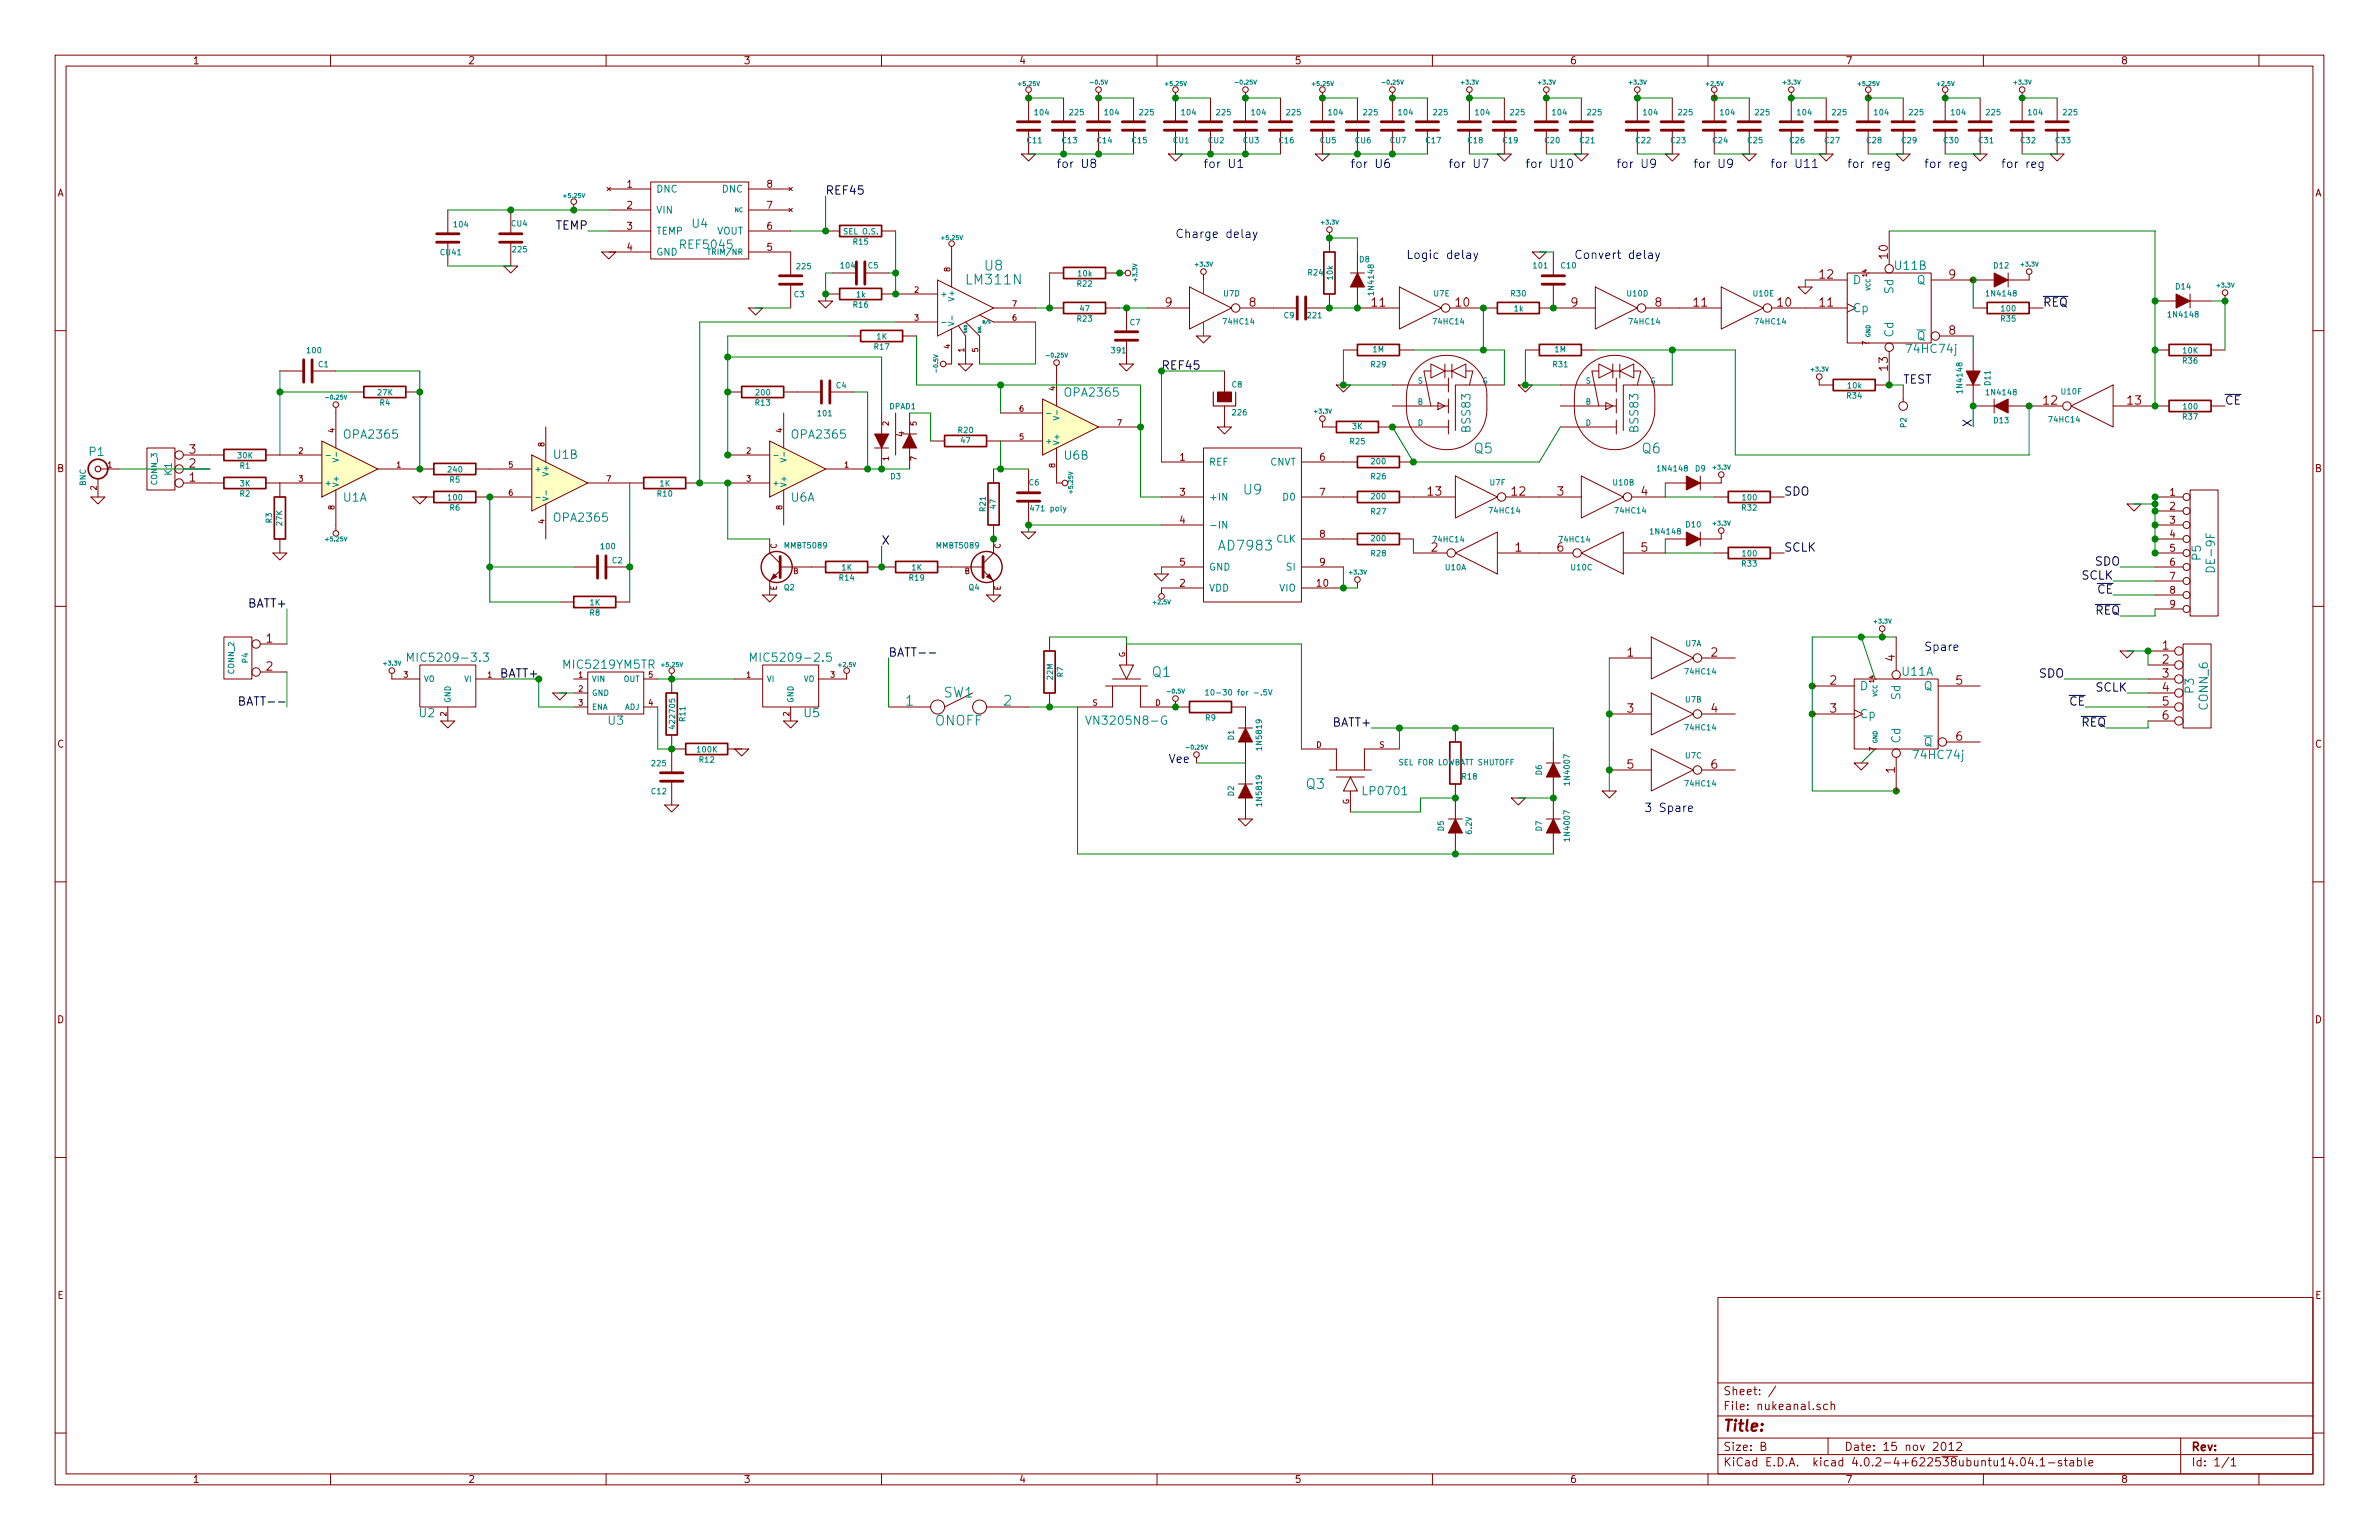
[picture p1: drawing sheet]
<svg xmlns="http://www.w3.org/2000/svg" width="432mm" height="279mm" viewBox="0 0 432 279" stroke-linecap="round" stroke-linejoin="round" font-family="sans-serif">
<defs><g id="words">
<text font-size="2.8" fill="#840000" x="312.8" y="259.7">Title:</text>
<g font-size="2.5" fill="#008484">
<text x="175.6" y="51.6">LM311N</text>
<text x="178.8" y="49.1">U8</text>
<text x="267.6" y="82.2">Q5</text>
<text x="298.1" y="82.2">Q6</text>
<text x="225.8" y="89.7">U9</text>
<text x="221.5" y="99.9">AD7983</text>
<text x="209.2" y="122.8">Q1</text>
<text x="164.4" y="128">1</text>
<text x="169.7" y="131.6">ONOFF</text>
<text x="171.3" y="126.5">SW1</text>
<text x="182.2" y="128">2</text>
<text x="237.1" y="143.1">Q3</text>
</g>
<g font-size="2.1">
<text x="149.9" y="35.3">REF45</text>
<text x="100.8" y="41.7">TEMP</text>
<text x="370.8" y="55.6">REQ</text>
<text x="345.4" y="69.6">TEST</text>
<text x="357.9" y="77.5" transform="rotate(-90 357.9 77.5)">X</text>
<text x="403.9" y="73.4">CE</text>
<text x="323.8" y="89.9">SDO</text>
<text x="160" y="98.8">X</text>
<text x="323.8" y="100.1">SCLK</text>
<text x="377.8" y="105.2">SCLK</text>
<text x="380.2" y="102.6">SDO</text>
<text x="380.6" y="107.7">CE</text>
<text x="45.2" y="110.2">BATT+</text>
<text x="380.2" y="111.5">REQ</text>
<text x="161.3" y="119.1">BATT--</text>
<text x="90.9" y="122.9">BATT+</text>
<text x="370.1" y="122.9">SDO</text>
<text x="380.3" y="125.5">SCLK</text>
<text x="45" y="128">BATT--</text>
<text x="242" y="131.8">BATT+</text>
<text x="375.5" y="128">CE</text>
<text x="377.7" y="131.8">REQ</text>
</g>
<g font-size="2.1" fill="#0000c2">
<text x="191.8" y="30.5">for U8</text>
<text x="218.4" y="30.5">for U1</text>
<text x="245.1" y="30.5">for U6</text>
<text x="262.9" y="30.5">for U7</text>
<text x="276.9" y="30.5">for U10</text>
<text x="293.4" y="30.5">for U9</text>
<text x="307.3" y="30.5">for U9</text>
<text x="321.3" y="30.5">for U11</text>
<text x="335.3" y="30.5">for reg</text>
<text x="349.2" y="30.5">for reg</text>
<text x="363.2" y="30.5">for reg</text>
<text x="213.4" y="43.2">Charge delay</text>
<text x="255.3" y="47">Logic delay</text>
<text x="285.8" y="47">Convert delay</text>
<text x="349.2" y="118.1">Spare</text>
<text x="212.1" y="138.4">Vee</text>
<text x="298.4" y="147.3">3 Spare</text>
</g>
<g font-size="2.1" fill="#008484">
<text x="125.7" y="41.3">U4</text>
<text x="123.7" y="45.1">REF5045</text>
<text x="336.3" y="51.6">D</text>
<text x="343.7" y="53.3" transform="rotate(-90 343.7 53.3)">Sd</text>
<text x="344" y="48.9">U11B</text>
<text x="347.9" y="51.6">Q</text>
<text x="336.3" y="56.6">Cp</text>
<text x="343.7" y="61.2" transform="rotate(-90 343.7 61.2)">Cd</text>
<text x="346.3" y="64.1">74HC74j</text>
<text x="347.9" y="61.7">Q</text>
<text x="193.5" y="72">OPA2365</text>
<text x="16.2" y="82.7">P1</text>
<text x="62.7" y="79.6">OPA2365</text>
<text x="100.5" y="83.2">U1B</text>
<text x="144" y="79.6">OPA2365</text>
<text x="193.2" y="83.4">U6B</text>
<text x="266.9" y="78.3" transform="rotate(-90 266.9 78.3)">BSS83</text>
<text x="297.4" y="78.3" transform="rotate(-90 297.4 78.3)">BSS83</text>
<text x="62.3" y="91">U1A</text>
<text x="100.8" y="94.7">OPA2365</text>
<text x="143.6" y="91">U6A</text>
<text x="399.5" y="101.6" transform="rotate(-90 399.5 101.6)">P5</text>
<text x="402" y="103.4" transform="rotate(-90 402 103.4)">DE-9F</text>
<text x="75.1" y="120.1">MIC5209-3.3</text>
<text x="102.6" y="121.3">MIC5219YM5TR</text>
<text x="137.4" y="120.1">MIC5209-2.5</text>
<text x="337.6" y="125.2">D</text>
<text x="345.3" y="122.6">U11A</text>
<text x="349.1" y="125.2">Q</text>
<text x="398.2" y="125.7" transform="rotate(-90 398.2 125.7)">P3</text>
<text x="76.1" y="130.1">U2</text>
<text x="110.4" y="131.5">U3</text>
<text x="146" y="130.1">U5</text>
<text x="198.1" y="131.5">VN3205N8-G</text>
<text x="337.6" y="130.3">Cp</text>
<text x="344.9" y="126.9" transform="rotate(-90 344.9 126.9)">Sd</text>
<text x="400.7" y="128.8" transform="rotate(-90 400.7 128.8)">CONN_6</text>
<text x="344.9" y="134.9" transform="rotate(-90 344.9 134.9)">Cd</text>
<text x="347.6" y="137.7">74HC74j</text>
<text x="349.1" y="135.4">Q</text>
<text x="247.6" y="144.3">LP0701</text>
</g>
<g font-size="2.1" fill="#840000">
<text x="342.6" y="46.9" transform="rotate(-90 342.6 46.9)">10</text>
<text x="330.3" y="50.5">12</text>
<text x="353.7" y="50.5">9</text>
<text x="211.5" y="55.6">9</text>
<text x="226.7" y="55.6">8</text>
<text x="249" y="55.6">11</text>
<text x="264.3" y="55.6">10</text>
<text x="285.2" y="55.6">9</text>
<text x="300.4" y="55.6">8</text>
<text x="307.4" y="55.6">11</text>
<text x="322.7" y="55.6">10</text>
<text x="330.3" y="55.6">11</text>
<text x="353.7" y="60.7">8</text>
<text x="342.6" y="67.2" transform="rotate(-90 342.6 67.2)">13</text>
<text x="370.9" y="73.4">12</text>
<text x="386.2" y="73.4">13</text>
<text x="34.3" y="82.3">3</text>
<text x="34.3" y="87.4">1</text>
<text x="34.3" y="84.8">2</text>
<text x="259.2" y="89.9">13</text>
<text x="274.4" y="89.9">12</text>
<text x="282.6" y="89.9">3</text>
<text x="297.9" y="89.9">4</text>
<text x="259.8" y="100.1">2</text>
<text x="275" y="100.1">1</text>
<text x="282.6" y="100.1">6</text>
<text x="297.9" y="100.1">5</text>
<text x="48.3" y="116.6">1</text>
<text x="295.3" y="119.1">1</text>
<text x="310.6" y="119.1">2</text>
<text x="343.9" y="120" transform="rotate(-90 343.9 120)">4</text>
<text x="392.5" y="117.9">1</text>
<text x="48.3" y="121.7">2</text>
<text x="332.2" y="124.2">2</text>
<text x="355" y="124.2">5</text>
<text x="392.5" y="120.4">2</text>
<text x="392.5" y="122.9">3</text>
<text x="392.5" y="125.5">4</text>
<text x="295.3" y="129.3">3</text>
<text x="310.6" y="129.3">4</text>
<text x="332.2" y="129.3">3</text>
<text x="392.5" y="128">5</text>
<text x="392.5" y="130.6">6</text>
<text x="355" y="134.4">6</text>
<text x="295.3" y="139.4">5</text>
<text x="310.6" y="139.4">6</text>
<text x="343.9" y="140.3" transform="rotate(-90 343.9 140.3)">1</text>
<text x="312.8" y="255.8">File: nukeanal.sch</text>
<text x="312.8" y="253.1">Sheet: /</text>
<text x="312.8" y="263.2">Size: B</text>
<text x="334.8" y="263.2">Date: 15 nov 2012</text>
<text x="397.8" y="263.2">Rev:</text>
<text x="312.8" y="266">KiCad E.D.A. kicad 4.0.2-4+622538ubuntu14.04.1-stable</text>
<text x="397.8" y="266">Id: 1/1</text>
</g>
<text font-size="2.1" fill="#008400" x="210.8" y="67.1">REF45</text>
<g font-size="1.8" fill="#840000">
<text x="35" y="11.6">1</text>
<text x="85" y="11.6">2</text>
<text x="135" y="11.6">3</text>
<text x="185" y="11.6">4</text>
<text x="235" y="11.6">5</text>
<text x="285" y="11.6">6</text>
<text x="335" y="11.6">7</text>
<text x="385" y="11.6">8</text>
<text x="10.4" y="35.6">A</text>
<text x="113.8" y="34">1</text>
<text x="139.2" y="34">8</text>
<text x="420.2" y="35.6">A</text>
<text x="113.8" y="37.8">2</text>
<text x="113.8" y="41.7">3</text>
<text x="139.2" y="41.7">6</text>
<text x="139.2" y="37.8">7</text>
<text x="113.8" y="45.5">4</text>
<text x="139.2" y="45.5">5</text>
<text x="164.1" y="79.2" transform="rotate(-90 164.1 79.2)">4</text>
<text x="214.1" y="83.6">1</text>
<text x="239.5" y="83.6">6</text>
<text x="10.4" y="85.6">B</text>
<text x="214.1" y="89.9">3</text>
<text x="239.5" y="89.9">7</text>
<text x="393.9" y="89.9">1</text>
<text x="420.2" y="85.6">B</text>
<text x="214.1" y="95">4</text>
<text x="393.9" y="92.5">2</text>
<text x="393.9" y="95">3</text>
<text x="239.5" y="97.5">8</text>
<text x="393.9" y="97.5">4</text>
<text x="393.9" y="100.1">5</text>
<text x="214.1" y="106.4">2</text>
<text x="214.1" y="102.6">5</text>
<text x="239.1" y="106.4">10</text>
<text x="239.5" y="102.6">9</text>
<text x="393.9" y="102.6">6</text>
<text x="393.9" y="105.2">7</text>
<text x="393.9" y="107.7">8</text>
<text x="393.9" y="110.2">9</text>
<text x="10.4" y="135.6">C</text>
<text x="420.2" y="135.6">C</text>
<text x="10.4" y="185.6">D</text>
<text x="420.2" y="185.6">D</text>
<text x="10.4" y="235.6">E</text>
<text x="420.2" y="235.6">E</text>
<text x="35" y="269">1</text>
<text x="85" y="269">2</text>
<text x="135" y="269">3</text>
<text x="185" y="269">4</text>
<text x="235" y="269">5</text>
<text x="285" y="269">6</text>
<text x="335" y="269">7</text>
<text x="385" y="269">8</text>
</g>
<g font-size="1.8" fill="#008484">
<text x="119.1" y="34.9">DNC</text>
<text x="131" y="34.9">DNC</text>
<text x="119.1" y="38.7">VIN</text>
<text x="119.1" y="42.5">TEMP</text>
<text x="119.1" y="46.4">GND</text>
<text x="130" y="42.5">VOUT</text>
<text x="31.2" y="86.2" transform="rotate(-90 31.2 86.2)">K1</text>
<text x="219.5" y="84.5">REF</text>
<text x="230.4" y="84.5">CNVT</text>
<text x="219.5" y="90.8">+IN</text>
<text x="219.5" y="95.9">-IN</text>
<text x="232.9" y="90.8">D0</text>
<text x="231.6" y="98.4">CLK</text>
<text x="219.5" y="107.3">VDD</text>
<text x="219.5" y="103.5">GND</text>
<text x="232.2" y="107.3">VIO</text>
<text x="233.5" y="103.5">SI</text>
</g>
<g font-size="1.4" fill="#008484">
<text x="187.9" y="20.9">104</text>
<text x="194.2" y="20.9">225</text>
<text x="200.6" y="20.9">104</text>
<text x="206.9" y="20.9">225</text>
<text x="214.6" y="20.9">104</text>
<text x="220.9" y="20.9">225</text>
<text x="227.3" y="20.9">104</text>
<text x="233.6" y="20.9">225</text>
<text x="241.2" y="20.9">104</text>
<text x="247.6" y="20.9">225</text>
<text x="253.9" y="20.9">104</text>
<text x="260.3" y="20.9">225</text>
<text x="267.9" y="20.9">104</text>
<text x="274.2" y="20.9">225</text>
<text x="281.9" y="20.9">104</text>
<text x="288.2" y="20.9">225</text>
<text x="298.4" y="20.9">104</text>
<text x="304.7" y="20.9">225</text>
<text x="312.3" y="20.9">104</text>
<text x="318.7" y="20.9">225</text>
<text x="326.3" y="20.9">104</text>
<text x="332.7" y="20.9">225</text>
<text x="340.3" y="20.9">104</text>
<text x="346.6" y="20.9">225</text>
<text x="354.3" y="20.9">104</text>
<text x="360.6" y="20.9">225</text>
<text x="368.2" y="20.9">104</text>
<text x="374.6" y="20.9">225</text>
<text x="186.5" y="26">C11</text>
<text x="192.8" y="26">C13</text>
<text x="199.2" y="26">C14</text>
<text x="205.5" y="26">C15</text>
<text x="213" y="26">CU1</text>
<text x="219.3" y="26">CU2</text>
<text x="225.7" y="26">CU3</text>
<text x="232.2" y="26">C16</text>
<text x="239.6" y="26">CU5</text>
<text x="246" y="26">CU6</text>
<text x="252.3" y="26">CU7</text>
<text x="258.9" y="26">C17</text>
<text x="266.5" y="26">C18</text>
<text x="272.8" y="26">C19</text>
<text x="280.4" y="26">C20</text>
<text x="286.8" y="26">C21</text>
<text x="297" y="26">C22</text>
<text x="303.3" y="26">C23</text>
<text x="310.9" y="26">C24</text>
<text x="317.3" y="26">C25</text>
<text x="324.9" y="26">C26</text>
<text x="331.2" y="26">C27</text>
<text x="338.9" y="26">C28</text>
<text x="345.2" y="26">C29</text>
<text x="352.8" y="26">C30</text>
<text x="359.2" y="26">C31</text>
<text x="366.8" y="26">C32</text>
<text x="373.2" y="26">C33</text>
<text x="82.5" y="41.2">104</text>
<text x="92.8" y="41.1">CU4</text>
<text x="80" y="46.3">CU41</text>
<text x="93.1" y="45.8">225</text>
<text x="129" y="46.2">TRIM/NR</text>
<text x="153.3" y="42.5">SEL O.S.</text>
<text x="154.9" y="44.4">R15</text>
<text x="246.8" y="47.6">D8</text>
<text x="144.2" y="53.9">C3</text>
<text x="144.7" y="48.8">225</text>
<text x="152.7" y="48.7">104</text>
<text x="155.4" y="53.9">1k</text>
<text x="157.6" y="48.7">C5</text>
<text x="170.7" y="53.8">+</text>
<text x="195.6" y="52">R22</text>
<text x="195.7" y="50.1">10k</text>
<text x="222.1" y="53.8">U7D</text>
<text x="237.5" y="50">R24</text>
<text x="241.9" y="50.7" transform="rotate(-90 241.9 50.7)">10k</text>
<text x="249.4" y="53.3" transform="rotate(-90 249.4 53.3)">1N4148</text>
<text x="260.2" y="53.8">U7E</text>
<text x="274.3" y="53.8">R30</text>
<text x="278.4" y="48.7">101</text>
<text x="283.4" y="48.7">C10</text>
<text x="295.4" y="53.8">U10D</text>
<text x="318.3" y="53.8">U10E</text>
<text x="360.8" y="53.8">1N4148</text>
<text x="361.9" y="48.7">D12</text>
<text x="394.9" y="52.5">D14</text>
<text x="154.9" y="55.8">R16</text>
<text x="173.2" y="54.4" transform="rotate(-90 173.2 54.4)">V+</text>
<text x="195.6" y="58.3">R23</text>
<text x="196.1" y="56.5">47</text>
<text x="205.1" y="59">C7</text>
<text x="222.2" y="58.9">74HC14</text>
<text x="233.1" y="57.7">C9</text>
<text x="237.4" y="57.7">221</text>
<text x="260.3" y="58.9">74HC14</text>
<text x="274.8" y="56.5">1k</text>
<text x="295.9" y="58.9">74HC14</text>
<text x="318.7" y="58.9">74HC14</text>
<text x="363.2" y="58.3">R35</text>
<text x="363.3" y="56.5">100</text>
<text x="393.8" y="57.6">1N4148</text>
<text x="55.8" y="64.1">100</text>
<text x="158.7" y="63.4">R17</text>
<text x="159.2" y="61.6">1K</text>
<text x="201.9" y="64.1">391</text>
<text x="249.2" y="63.9">1M</text>
<text x="282.2" y="63.9">1M</text>
<text x="396.2" y="66">R36</text>
<text x="396.2" y="64.1">10K</text>
<text x="57.8" y="66.6">C1</text>
<text x="68.6" y="71.7">27K</text>
<text x="137.3" y="71.7">200</text>
<text x="151.8" y="70.4">C4</text>
<text x="223.6" y="70.3">C8</text>
<text x="248.9" y="66.6">R29</text>
<text x="257.4" y="69.6">S</text>
<text x="269" y="69.6">G</text>
<text x="281.9" y="66.6">R31</text>
<text x="287.8" y="69.6">S</text>
<text x="299.5" y="69.6">G</text>
<text x="335.4" y="70.5">10k</text>
<text x="356.2" y="71" transform="rotate(-90 356.2 71)">1N4148</text>
<text x="360.8" y="71.7">1N4148</text>
<text x="361.3" y="69.9" transform="rotate(-90 361.3 69.9)">D11</text>
<text x="374.2" y="71.6">U10F</text>
<text x="69" y="73.6">R4</text>
<text x="137.1" y="73.6">R13</text>
<text x="148.5" y="75.5">101</text>
<text x="161.4" y="74.2">DPAD1</text>
<text x="223.8" y="75.4">226</text>
<text x="245.5" y="77.9">3K</text>
<text x="257.3" y="73.4">B</text>
<text x="257.3" y="77.2">D</text>
<text x="287.8" y="73.4">B</text>
<text x="287.8" y="77.2">D</text>
<text x="335.3" y="72.3">R34</text>
<text x="346" y="77.5" transform="rotate(-90 346 77.5)">P2</text>
<text x="361.9" y="76.8">D13</text>
<text x="372.1" y="76.6">74HC14</text>
<text x="396.2" y="76.1">R37</text>
<text x="396.4" y="74.3">100</text>
<text x="43.2" y="83.2">30K</text>
<text x="174" y="78.6">R20</text>
<text x="174.4" y="80.4">47</text>
<text x="189.7" y="80.5">+</text>
<text x="192.3" y="80.8" transform="rotate(-90 192.3 80.8)">V+</text>
<text x="245.1" y="80.6">R25</text>
<text x="15.6" y="88.1" transform="rotate(-90 15.6 88.1)">BNC</text>
<text x="28.5" y="88" transform="rotate(-90 28.5 88)">CONN_3</text>
<text x="43.6" y="85">R1</text>
<text x="43.6" y="88.2">3K</text>
<text x="58.9" y="88.1">+</text>
<text x="61.5" y="88.4" transform="rotate(-90 61.5 88.4)">V+</text>
<text x="81.4" y="85.7">240</text>
<text x="81.7" y="87.6">R5</text>
<text x="97" y="85.6">+</text>
<text x="99.6" y="86.1" transform="rotate(-90 99.6 86.1)">V+</text>
<text x="119.8" y="88.2">1K</text>
<text x="140.2" y="88.1">+</text>
<text x="142.7" y="88.4" transform="rotate(-90 142.7 88.4)">V+</text>
<text x="161.7" y="86.9">D3</text>
<text x="186.8" y="88.1">C6</text>
<text x="248.9" y="86.9">R26</text>
<text x="249" y="84.2">200</text>
<text x="270.5" y="88.1">U7F</text>
<text x="292.8" y="88.1">U10B</text>
<text x="301.1" y="85.5">1N4148</text>
<text x="307.7" y="85.5">D9</text>
<text x="43.6" y="90.1">R2</text>
<text x="49.4" y="94.9" transform="rotate(-90 49.4 94.9)">R3</text>
<text x="51.2" y="95.3" transform="rotate(-90 51.2 95.3)">27K</text>
<text x="81.4" y="90.8">100</text>
<text x="81.7" y="92.6">R6</text>
<text x="119.4" y="90.1">R10</text>
<text x="178.9" y="92.7" transform="rotate(-90 178.9 92.7)">R21</text>
<text x="180.7" y="92.3" transform="rotate(-90 180.7 92.3)">47</text>
<text x="187.4" y="92.8">471 poly</text>
<text x="248.9" y="93.3">R27</text>
<text x="249" y="90.6">200</text>
<text x="270.5" y="93.1">74HC14</text>
<text x="293.3" y="93.1">74HC14</text>
<text x="306" y="95.7">D10</text>
<text x="316.2" y="92.6">R32</text>
<text x="316.4" y="90.8">100</text>
<text x="109.1" y="99.6">100</text>
<text x="142.5" y="99.5">MMBT5089</text>
<text x="170.1" y="99.5">MMBT5089</text>
<text x="248.9" y="100.9">R28</text>
<text x="249" y="98.2">200</text>
<text x="260.3" y="98.4">74HC14</text>
<text x="283.2" y="98.4">74HC14</text>
<text x="299.8" y="97">1N4148</text>
<text x="316.4" y="100.9">100</text>
<text x="111.2" y="102.2">C2</text>
<text x="142.3" y="107.1">Q2</text>
<text x="152.4" y="105.3">R14</text>
<text x="152.8" y="103.5">1K</text>
<text x="165.1" y="105.3">R19</text>
<text x="165.5" y="103.5">1K</text>
<text x="175.8" y="107.1">Q4</text>
<text x="262.4" y="103.5">U10A</text>
<text x="285.2" y="103.5">U10C</text>
<text x="316.2" y="102.8">R33</text>
<text x="107.1" y="111.7">R8</text>
<text x="107.1" y="109.8">1K</text>
<text x="305.9" y="117.3">U7A</text>
<text x="42.5" y="122.3" transform="rotate(-90 42.5 122.3)">CONN_2</text>
<text x="45" y="120.2" transform="rotate(-90 45 120.2)">P4</text>
<text x="77" y="123.7">VO</text>
<text x="84.3" y="123.7">VI</text>
<text x="107.4" y="123.7">VIN</text>
<text x="113.1" y="123.7">OUT</text>
<text x="139.2" y="123.7">VI</text>
<text x="145.8" y="123.7">VO</text>
<text x="191.1" y="123.3" transform="rotate(-90 191.1 123.3)">22M</text>
<text x="193" y="122.8" transform="rotate(-90 193 122.8)">R7</text>
<text x="306" y="122.4">74HC14</text>
<text x="81.8" y="127.5" transform="rotate(-90 81.8 127.5)">GND</text>
<text x="107.4" y="126.2">GND</text>
<text x="107.4" y="128.8">ENA</text>
<text x="113.3" y="128.8">ADJ</text>
<text x="122.5" y="131.9" transform="rotate(-90 122.5 131.9)">422705</text>
<text x="124.4" y="130.8" transform="rotate(-90 124.4 130.8)">R11</text>
<text x="144" y="127.5" transform="rotate(-90 144 127.5)">GND</text>
<text x="218.8" y="130.7">R9</text>
<text x="220.3" y="126.2">10-30 for -.5V</text>
<text x="305.9" y="127.4">U7B</text>
<text x="126.6" y="136.5">100K</text>
<text x="224" y="134.2" transform="rotate(-90 224 134.2)">D1</text>
<text x="229" y="135.8" transform="rotate(-90 229 135.8)">1N5819</text>
<text x="305.9" y="137.6">U7C</text>
<text x="306" y="132.5">74HC14</text>
<text x="118.4" y="139">225</text>
<text x="127" y="138.4">R12</text>
<text x="254" y="138.8">SEL FOR LOWBATT SHUTOFF</text>
<text x="265.4" y="141.4">R18</text>
<text x="279.8" y="140.6" transform="rotate(-90 279.8 140.6)">D6</text>
<text x="284.9" y="142.2" transform="rotate(-90 284.9 142.2)">1N4007</text>
<text x="306" y="142.7">74HC14</text>
<text x="118.3" y="144.1">C12</text>
<text x="224" y="144.4" transform="rotate(-90 224 144.4)">D2</text>
<text x="229" y="146" transform="rotate(-90 229 146)">1N5819</text>
<text x="262.1" y="150.7" transform="rotate(-90 262.1 150.7)">D5</text>
<text x="267.1" y="151.3" transform="rotate(-90 267.1 151.3)">6.2V</text>
<text x="279.8" y="150.7" transform="rotate(-90 279.8 150.7)">D7</text>
<text x="284.9" y="152.3" transform="rotate(-90 284.9 152.3)">1N4007</text>
</g>
<g font-size="1.4" fill="#840000">
<text x="166" y="53.1">2</text>
<text x="172.5" y="49.3" transform="rotate(-90 172.5 49.3)">8</text>
<text x="166" y="58.2">3</text>
<text x="183.8" y="58.2">6</text>
<text x="183.8" y="55.6">7</text>
<text x="172.5" y="63.2" transform="rotate(-90 172.5 63.2)">4</text>
<text x="175" y="63.9" transform="rotate(-90 175 63.9)">1</text>
<text x="177.5" y="63.9" transform="rotate(-90 177.5 63.9)">5</text>
<text x="191.5" y="70.9" transform="rotate(-90 191.5 70.9)">4</text>
<text x="161.3" y="77.2" transform="rotate(-90 161.3 77.2)">2</text>
<text x="166.4" y="77.2" transform="rotate(-90 166.4 77.2)">5</text>
<text x="185" y="74.7">6</text>
<text x="202.8" y="77.2">7</text>
<text x="54.2" y="82.3">2</text>
<text x="60.7" y="78.5" transform="rotate(-90 60.7 78.5)">4</text>
<text x="98.8" y="81" transform="rotate(-90 98.8 81)">8</text>
<text x="135.5" y="82.3">2</text>
<text x="142" y="78.5" transform="rotate(-90 142 78.5)">4</text>
<text x="161.3" y="83.6" transform="rotate(-90 161.3 83.6)">1</text>
<text x="166.4" y="83.6" transform="rotate(-90 166.4 83.6)">7</text>
<text x="185" y="79.8">5</text>
<text x="17.5" y="88.9" transform="rotate(-90 17.5 88.9)">2</text>
<text x="19.6" y="84.8">1</text>
<text x="54.2" y="87.4">3</text>
<text x="72" y="84.8">1</text>
<text x="92.3" y="84.8">5</text>
<text x="92.3" y="89.9">6</text>
<text x="110.1" y="87.4">7</text>
<text x="135.5" y="87.4">3</text>
<text x="153.3" y="84.8">1</text>
<text x="191.5" y="84.8" transform="rotate(-90 191.5 84.8)">8</text>
<text x="60.7" y="92.5" transform="rotate(-90 60.7 92.5)">8</text>
<text x="98.8" y="95" transform="rotate(-90 98.8 95)">4</text>
<text x="142" y="92.5" transform="rotate(-90 142 92.5)">8</text>
<text x="141" y="99.6" transform="rotate(-90 141 99.6)">C</text>
<text x="181.6" y="99.6" transform="rotate(-90 181.6 99.6)">C</text>
<text x="141" y="107.1" transform="rotate(-90 141 107.1)">E</text>
<text x="143.9" y="104.1">B</text>
<text x="175.1" y="104.1">B</text>
<text x="181.6" y="107.1" transform="rotate(-90 181.6 107.1)">E</text>
<text x="204.2" y="119.3" transform="rotate(-90 204.2 119.3)">G</text>
<text x="73.3" y="122.9">3</text>
<text x="88.5" y="122.9">1</text>
<text x="105" y="122.9">1</text>
<text x="105" y="125.5">2</text>
<text x="117.7" y="122.9">5</text>
<text x="135.5" y="122.9">1</text>
<text x="150.7" y="122.9">3</text>
<text x="81" y="129.9" transform="rotate(-90 81 129.9)">2</text>
<text x="105" y="128">3</text>
<text x="117.7" y="128">4</text>
<text x="143.3" y="129.9" transform="rotate(-90 143.3 129.9)">2</text>
<text x="198.3" y="128">S</text>
<text x="209.7" y="128">D</text>
<text x="238.9" y="135.6">D</text>
<text x="250.4" y="135.6">S</text>
<text x="244.9" y="145.9" transform="rotate(-90 244.9 145.9)">G</text>
</g>
<g font-size="1.1" fill="#008484">
<text x="185" y="15.6">+5.25V</text>
<text x="198.1" y="15.3">-0.5V</text>
<text x="211.7" y="15.6">+5.25V</text>
<text x="224.5" y="15.3">-0.25V</text>
<text x="238.3" y="15.6">+5.25V</text>
<text x="251.2" y="15.3">-0.25V</text>
<text x="265.3" y="15.3">+3.3V</text>
<text x="279.3" y="15.3">+3.3V</text>
<text x="295.8" y="15.3">+3.3V</text>
<text x="309.8" y="15.6">+2.5V</text>
<text x="323.7" y="15.3">+3.3V</text>
<text x="337.4" y="15.6">+5.25V</text>
<text x="351.7" y="15.6">+2.5V</text>
<text x="365.6" y="15.3">+3.3V</text>
<text x="102.4" y="35.9">+5.25V</text>
<text x="133.3" y="38.5">NC</text>
<text x="239.9" y="40.7">+3.3V</text>
<text x="171" y="43.5">+5.25V</text>
<text x="206.4" y="50.9" transform="rotate(-90 206.4 50.9)">+3.3V</text>
<text x="217" y="48.3">+3.3V</text>
<text x="339.5" y="52.8" transform="rotate(-90 339.5 52.8)">VCC</text>
<text x="366.9" y="48.3">+3.3V</text>
<text x="402.5" y="52.1">+3.3V</text>
<text x="190.2" y="64.8">-0.25V</text>
<text x="339.5" y="61.2" transform="rotate(-90 339.5 61.2)">GND</text>
<text x="170.3" y="67.3" transform="rotate(-90 170.3 67.3)">-0.5V</text>
<text x="328.8" y="67.4">+3.3V</text>
<text x="59.4" y="72.5">-0.25V</text>
<text x="238.6" y="75">+3.3V</text>
<text x="194.7" y="89.3" transform="rotate(-90 194.7 89.3)">+5.25V</text>
<text x="311" y="85.2">+3.3V</text>
<text x="311" y="95.3">+3.3V</text>
<text x="59.3" y="98.2">+5.25V</text>
<text x="245" y="104.2">+3.3V</text>
<text x="209.4" y="109.6">+2.5V</text>
<text x="340.2" y="113.1">+3.3V</text>
<text x="69.7" y="120.7">+3.3V</text>
<text x="120.2" y="121">+5.25V</text>
<text x="152.3" y="121">+2.5V</text>
<text x="212.1" y="125.8">-0.5V</text>
<text x="340.7" y="126.4" transform="rotate(-90 340.7 126.4)">VCC</text>
<text x="215.6" y="136">-0.25V</text>
<text x="340.7" y="134.9" transform="rotate(-90 340.7 134.9)">GND</text>
</g>
<g font-size="1.1" fill="#840000">
<text x="338.8" y="50.1" transform="rotate(-90 338.8 50.1)">14</text>
<text x="338.8" y="62.5" transform="rotate(-90 338.8 62.5)">7</text>
<text x="340.1" y="123.8" transform="rotate(-90 340.1 123.8)">14</text>
<text x="340.1" y="136.2" transform="rotate(-90 340.1 136.2)">7</text>
</g>
<g font-size=".7" fill="#008484">
<text x="178.7" y="58.7">B/S</text>
<text x="175.5" y="60.5" transform="rotate(-90 175.5 60.5)">GND</text>
<text x="178.1" y="60.5" transform="rotate(-90 178.1 60.5)">BAL</text>
</g>
</g></defs>
<g fill="none" stroke="#840000" stroke-width=".18">
<path d="M10 10h411.8v259.4h-411.8zM12 12h407.8v255.4h-407.8zM60 10v2M110 10v2M160 10v2M186.7 16.8v5.3M193 17.8v4.3M199.4 16.8v5.3M205.7 17.8v4.3M210 10v2M213.4 16.8v5.3M219.7 17.8v4.3"/>
<path d="M226.1 16.8v5.3M232.4 17.8v4.3M240 16.8v5.3M246.4 17.8v4.3M252.7 16.8v5.3M259.1 17.8v4.3M260 10v2M266.7 16.8v5.3M273 17.8v4.3M280.7 16.8v5.3M287 17.8v4.3M297.2 16.8v5.3"/>
<path d="M303.5 17.8v4.3M310 10v2M311.1 16.8v5.3M317.5 17.8v4.3M325.1 16.8v5.3M331.5 17.8v4.3M339.1 16.8v5.3M345.4 17.8v4.3M353.1 16.8v5.3M359.4 17.8v4.3M360 10v2M367 16.8v5.3"/>
<path d="M373.4 17.8v4.3M410 10v2M81.3 38.1v4.3M92.7 38.1v4.3M104.1 37.1v1M110.2 34l.6 .6M110.5 34.3h7.6M110.5 38.1h7.6M110.8 34l-.6 .6M118.1 33h17.8v14h-17.8zM135.9 34.3h7.6M135.9 38.1h7.6"/>
<path d="M143.2 37.8l.6 .6M143.2 34l.6 .6M143.8 37.8l-.6 .6M143.8 34l-.6 .6M185.4 27.9h2.6l-1.3 1.3zM186.7 23.6v4.3M193 23.6v4.3M199.4 23.6v4.3M205.7 23.6v4.3M212.1 27.9h2.5l-1.2 1.3zM213.4 23.6v4.3M219.7 23.6v4.3"/>
<path d="M226.1 23.6v4.3M232.4 23.6v4.3M238.8 27.9h2.5l-1.3 1.3zM240 23.6v4.3M246.4 23.6v4.3M252.7 23.6v4.3M259.1 23.6v4.3M266.7 23.6v4.3M271.8 27.9h2.5l-1.3 1.3zM273 23.6v4.3M280.7 23.6v4.3M285.7 27.9h2.6l-1.3 1.3z"/>
<path d="M287 23.6v4.3M297.2 23.6v4.3M302.3 27.9h2.5l-1.3 1.3zM303.5 23.6v4.3M311.1 23.6v4.3M316.2 27.9h2.6l-1.3 1.3zM317.5 23.6v4.3M325.1 23.6v4.3M330.2 27.9h2.5l-1.2 1.3zM331.5 23.6v4.3M339.1 23.6v4.3M344.2 27.9h2.5l-1.3 1.3z"/>
<path d="M345.4 23.6v4.3M353.1 23.6v4.3M358.1 27.9h2.6l-1.3 1.3zM359.4 23.6v4.3M367 23.6v4.3M372.1 27.9h2.5l-1.2 1.3zM373.4 23.6v4.3M10 60h2M81.3 43.9v4.4M91.4 48.3h2.6l-1.3 1.2zM92.7 43.9v4.4M109.2 45.7h2.6l-1.3 1.3z"/>
<path d="M110.5 41.9h7.6M110.5 45.7h7.6M135.9 55.9h2.5l-1.2 1.3zM135.9 41.9h7.6M135.9 45.7h7.6v4.3M143.5 51.6v4.3M148.6 54.6h2.5l-1.2 1.3zM149.9 53.3h2.5M149.9 41.9h2.5M151.1 49.5h4.3M157 49.5h4.3M160 53.3h10.2"/>
<path d="M160 41.9h2.6M162.6 58.4h7.6M170.2 50.8l10.1 5.1-10.1 5.1zM172.7 59.7v6.3h-1M172.7 44.7v7.4M174 59.2l1.3 1.8v5M175.3 58.4l2.5 2.6v5M177.8 57.2l2.5 1.2h7.7M180.3 55.9h7.7M190.5 55.9h2.5M190.5 49.5h2.5M200.7 49.5h3.5"/>
<path d="M200.7 55.9h2.5M204.5 55.9v4.3M208.3 55.9h7.6M215.9 52.1l7.6 3.8-7.6 3.8zM218.4 49.8v1M225 55.9h10.5M241.3 42.2v3.5M241.3 53.3v2.6h-4.3M245.1 49.5h2.5M246.4 52.1v3.8h7.6M246.4 45.7v3.8M254 52.1l7.6 3.8-7.6 3.8z"/>
<path d="M263.1 55.9h8.7M278.1 45.7h2.6l-1.3 1.3zM279.4 55.9h10.2M281.9 45.7v4.3M281.9 51.6v4.3M289.6 52.1l7.6 3.8-7.6 3.8zM298.7 55.9h13.7M312.4 52.1l7.6 3.8-7.6 3.8zM321.6 55.9h13.7M326.4 52.1h2.5l-1.2 1.2zM327.7 50.8h7.6M335.3 49.5h15.2v12.7h-15.2z"/>
<path d="M335.3 55.1l1.5 .8-1.5 .7M342.9 41.9v6.1M350.5 50.8h11.4M358.1 55.9h2.6M364.5 49.5v2.6M368.3 49.8v1h-3.8M368.3 55.9h2.5M391.2 54.6h3.8M397.5 53.3v2.6M397.5 54.6h3.8M403.9 53.6v1M419.8 60h2"/>
<path d="M50.8 67.3h4.3M56.6 67.3h4.4M61 73.9v7.4M63.5 71.1h2.5M73.7 71.1h2.5M99.1 77.5v6.3M132.1 71.1h2.5M142.2 74.9v6.4M142.2 71.1h6.9M150.6 71.1h4.3M153.7 61h2.5M160 74.9v3.8"/>
<path d="M162.6 74.9v7.7M163.8 61h2.6M163.8 78.7h2.6M165.1 74.9v3.8M174 66h2.5l-1.2 1.3zM181.6 74.9h7.6M189.2 72.4l10.2 5.1-10.2 5.1zM191.8 66.3v7.4M199.4 77.5h7.6M203.2 66h2.5l-1.2 1.3zM204.5 61.7v4.3M217.2 61h2.5l-1.3 1.2z"/>
<path d="M221 77.5h2.5l-1.3 1.2zM222.2 67.3v3.8M222.2 73.7v3.8M240 76.5v1h2.6M242.6 69.9h2.5l-1.3 1.2zM243.8 63.5h2.6M250.2 77.5h12.7M252.7 73.7h10.2M252.7 69.9h10.2M254 63.5h2.5M255.3 74.3a13.4 13.4 0 0 1 .2-4.4 7.3 7.3 0 0 1 8-5.4 7.3 7.3 0 0 1 6.4 7.2v2.6M255.3 74.3a7.3 7.3 0 0 0 7.3 7.3 7.3 7.3 0 0 0 7.3-7.3"/>
<path d="M259.7 67.3h-1.3l1.3 6.4M259.7 66l2.6 1.3-2.6 1.3zM261 73l1.3 .7-1.3 .6zM262.3 67.3h1.2M262.3 66v2.6M262.9 68.6v2.5zM262.9 72.4v2.5zM262.9 76.2v2.5zM263.5 67.3l2.6-1.3v2.6zM263.5 66v2.6M266 69.9h7M266.1 67.3h1.2l-.6 2.6"/>
<path d="M266.1 69.9h-1.9v8.2M275.6 69.9h2.5l-1.2 1.2zM276.9 63.5h2.5M283.2 73.7h10.2M283.2 77.5h10.2M283.2 69.9h10.2M285.7 71.8v2.5M285.8 71.7a7.3 7.3 0 0 1 7.3-7.2 7.3 7.3 0 0 1 7.3 7.2v2.6M285.8 74.3a7.3 7.3 0 0 0 7.3 7.3 7.3 7.3 0 0 0 7.3-7.3M287 63.5h2.6M290.2 67.3h-1.3l1.3 6.4M290.2 66l2.5 1.3-2.5 1.3z"/>
<path d="M291.5 73l1.2 .7-1.2 .6zM292.7 67.3h1.3M292.7 66v2.6M293.4 68.6v2.5zM293.4 72.4v2.5zM293.4 76.2v2.5zM294 67.3l2.5-1.3v2.6zM294 66v2.6M296.5 67.3h1.3l-.6 2.6M303.5 69.9h-8.9v8.2M330.2 68.8v1.1h2.5M342.9 63.8v6.1h-2.5"/>
<path d="M345.4 69.9v3M352 61h6.1M356.9 69.9h2.5M358.1 69.9v3.8h3.8M358.1 63.5v3.8M361.9 72.4v2.5M364.5 73.7h9.9M375.9 73.7l7.6-3.8v7.6zM383.5 73.7h10.2M391.2 63.5h2.5M401.3 73.7h2.6M401.3 63.5h2.6"/>
<path d="M16.5 90.2h2.5l-1.2 1.2zM17.8 86.9v3.3M18.3 85.1h3.3M26.7 81.3h5v7.6h-5zM33.3 87.6h7.3M33.3 85.1h4.8M33.3 82.6h7.3M48.3 87.6h10.1M48.3 82.6h10.1M50.8 87.6v2.6M50.8 97.8v2.5M58.4 80l10.2 5.1-10.2 5.1z"/>
<path d="M61 88.9v7.4M68.6 85.1h10.1M74.9 90.2h2.6l-1.3 1.2zM76.2 90.2h2.5M86.4 90.2h10.1M86.4 85.1h10.1M96.5 82.6l10.2 5-10.2 5.1zM99.1 91.4v6.4M106.7 87.6h10.1M124.5 87.6h2.5M132.1 87.6h7.6M132.1 82.6h7.6"/>
<path d="M139.7 80l10.2 5.1-10.2 5.1zM139.7 97.8v2.5l1.9 1.9M142.2 88.9v6.4M149.9 85.1h7.6M158.7 81.3h2.6M160 81.3v3.8M165.1 81.3v3.8M168.9 80h2.5M179.1 80h10.1M180.3 85.1v2.5M180.3 95.3v5l-1.9 1.9M185.4 96.5h2.6l-1.3 1.3z"/>
<path d="M186.7 85.1v4.3M186.7 90.9v4.4M191.8 81.3v6.3h1M210.8 90.2h7.6M210.8 83.8h7.6M210.8 95.3h7.6M218.4 81.3h17.8v27.9h-17.8zM236.2 90.2h10.2M236.2 83.8h10.2M236.2 97.8h10.2M254 90.2h10.2M254 83.8h2.5"/>
<path d="M254 97.8h2.5M264.2 86.4l7.6 3.8-7.6 3.8zM273.3 90.2h13.7M287 86.4l7.6 3.8-7.6 3.8zM296.2 90.2h6.1M302.3 97.8h3.8M302.3 87.6h3.8M308.6 86.4v2.5M308.6 96.5v2.6M311.1 90.2h2.6M312.4 86.6v1h-3.8M312.4 96.8v1h-3.8"/>
<path d="M321.3 90.2h2.5M386.1 91.4h2.5l-1.3 1.3zM391.2 90.2h5M391.2 95.3h5M391.2 97.8h5M391.2 92.7h5M397.5 88.9h5.1v22.9h-5.1zM10 110h2M40.6 115.6h5.1v7.6h-5.1zM47.2 116.8h4.9M49.5 100.3h2.6l-1.3 1.3zM101.6 109.2h2.5"/>
<path d="M104.1 102.9h4.4M110 102.9h4.3M111.8 109.2h2.5M138.4 108h2.6l-1.3 1.2zM141.6 103.5l-1.9 1.9v2.6M141.6 102.9h8.3M157.5 102.9h5.1M170.2 102.9h8.2M178.4 103.5l1.9 1.9v2.6M179.1 108h2.5l-1.3 1.2zM190.5 115.6v2.5M204.5 116.8v3.9"/>
<path d="M209.5 104.1h2.6l-1.3 1.3zM210.8 102.9h7.6M218.4 106.7h-7.6v1M236.2 106.7h7.6M236.2 102.9h7.6M246.4 105.7v1M256.5 100.3h6.1M264.2 100.3l7.6-3.8v7.6zM271.8 100.3h13.7M287 100.3l7.6-3.8v7.6zM292.1 119.4h7.6M294.6 100.3h7.7"/>
<path d="M299.7 115.6l7.6 3.8-7.6 3.8zM308.9 119.4h6.1M311.1 100.3h2.6M321.3 100.3h2.5M341.6 114.6v1M344.2 115.6v6.1M384.8 118.1h2.5l-1.2 1.3zM389.9 118.1h4.8M391.2 100.3h5M391.2 102.9h5M391.2 105.4h5M391.2 108h5"/>
<path d="M391.2 110.5h5M396.2 116.8h5.1v15.3h-5.1zM419.8 110h2M47.2 121.9h4.9M71.1 122.2v1h5.1M76.2 120.7h10.2v7.6h-10.2zM80 130.8h2.5l-1.2 1.3zM81.3 128.3v2.5M86.4 123.2h5M100.3 125.7h2.6l-1.3 1.3zM104.1 128.3h2.6M104.1 123.2h2.6"/>
<path d="M104.1 125.7h2.6M106.7 121.9h10.1v7.6h-10.1zM116.8 128.3h2.6M116.8 123.2h2.6M121.9 122.2v3.5M121.9 133.4v6.8M121.9 135.9h2.6M132.1 135.9h2.5M133.3 135.9h2.6l-1.3 1.3zM133.3 123.2h5.1M138.4 120.7h10.2v7.6h-10.2zM142.2 130.8h2.6l-1.3 1.3z"/>
<path d="M143.5 128.3v2.5M153.7 122.2v1h-5.1M161.3 128.3h7.6M176.5 125.7l-5.1 2.6M179.1 128.3h7.6M190.5 125.7v2.6M200.7 124.5h7.6M201.9 123.2h5.1M201.9 124.5v3.8h-6.3M203.2 120.7h2.5l-1.2 2.5zM207 124.5v3.8h8.9M213.4 127.3v1"/>
<path d="M217.2 137.4v1M223.5 128.3h2.6v3.8M224.8 132.1h2.5M226.1 134.6v7.6M236.2 135.9h6.4v3.8M241.3 139.7h7.6M254 135.9h-6.4v3.8M264.2 132.1v2.5M280.7 138.4h2.5M281.9 134.6v3.8M292.1 139.7h7.6M292.1 129.5h7.6"/>
<path d="M299.7 135.9l7.6 3.8-7.6 3.8zM299.7 125.7l7.6 3.8-7.6 3.9zM308.9 139.7h6.1M308.9 129.5h6.1M328.9 129.5h7.6M328.9 124.5h7.6M336.5 123.2h15.3v12.7h-15.3zM336.5 138.4h2.6l-1.3 1.3zM336.5 128.8l1.6 .7-1.6 .8M344.2 137.4v6.1M351.8 124.5h7.6M353.3 134.6h6.1"/>
<path d="M389.9 128.3h4.8M389.9 123.2h4.8M389.9 125.7h4.8M389.9 120.7h4.8M389.9 130.8h4.8M10 160h2M120.6 146.1h2.6l-1.3 1.2zM121.9 141.7v4.4M224.8 148.6h2.5l-1.2 1.3zM224.8 142.2h2.5M226.1 144.8v3.8M242.6 141h5"/>
<path d="M245.1 141l1.3 2.5h-2.6zM245.1 143.5v3.8M262.9 148.6h2.5M264.2 142.2v6.4M264.2 151.1v3.8M274.3 144.8h2.6l-1.3 1.3zM280.7 148.6h2.5M281.9 141v7.6M281.9 151.1v3.8M290.8 143.5h2.6l-1.3 1.3zM419.8 160h2M10 210h2"/>
<path d="M419.8 210h2M311.8 235.4h108v32h-108zM10 260h2M311.8 256.9h108M311.8 250.9h108M322.3 251.5l-1.3 1.9M330.4 254.8a.37 .37 0 0 0-.6 .2v.2l.6 .1v.2l-.2 .3-.4-.1M331.7 254.8h-.4l-.3 .2 .1 .6 .2 .2 .4-.1M332.4 254.9l.2-.1h.3l.1 1M332.4 254.3v1.5M419.8 260h2M60 267.4v2"/>
<path d="M110 267.4v2M160 267.4v2M210 267.4v2M260 267.4v2M310 267.4v2M311.8 263.9h108M311.8 260.9h108M319.7 262.4l.7-.1v-.3l-.2-.3h-.5v1.5h.5l.3-.3a.41 .41 0 0 0-.3-.5M331.8 260.9v3M352.5 261.8l.2-.1a.81 .81 0 0 1 .6 .6 .81 .81 0 0 1-.3 .8l-.2 .1a.79 .79 0 0 1-.3-1.4zM353.7 262.1l.5-.4v1.5M353.7 263.2h.9"/>
<path d="M355.2 261.8l.6-.1 .2 .4-.9 1.1h.9M360 267.4v2M366.9 264.6l.2-.1a.81 .81 0 0 1 .6 .6 .81 .81 0 0 1-.3 .8l-.1 .1a.79 .79 0 0 1-.4-1.4zM368.5 264.4l-.3 1.1h.9M368.9 265v1M369.7 265.8v.2M370.3 264.9l.4-.4v1.5M370.3 266h.9M371.8 265.4h1.1M374.2 265a.37 .37 0 0 0-.6 .2l.1 .2 .5 .1v.2l-.2 .3-.4-.1M374.7 265h.5M374.9 264.5v1.3l.3 .2"/>
<path d="M375.7 265h.6l.1 1M376.4 265.3l-.5 .1-.2 .2 .2 .4 .5-.1M377.1 265h.4l.3 .3-.1 .6h-.6M377.1 264.5v1.5M378.4 264.5v1.3l.2 .2M379.1 265.5l.8-.2-.1-.3h-.4l-.3 .2 .1 .7h.6M395.8 260.9v6.5M404.5 264.4l-1.2 1.9M405 264.9l.4-.4v1.5M405 266h.8M410 267.4v2"/>
<circle cx="186.7" cy="16.3" r=".51"/>
<circle cx="199.4" cy="16.3" r=".51"/>
<circle cx="213.4" cy="16.3" r=".51"/>
<circle cx="226.1" cy="16.3" r=".51"/>
<circle cx="240" cy="16.3" r=".51"/>
<circle cx="252.7" cy="16.3" r=".51"/>
<circle cx="266.7" cy="16.3" r=".51"/>
<circle cx="280.7" cy="16.3" r=".51"/>
<circle cx="297.2" cy="16.3" r=".51"/>
<circle cx="311.1" cy="16.3" r=".51"/>
<circle cx="325.1" cy="16.3" r=".51"/>
<circle cx="339.1" cy="16.3" r=".51"/>
<circle cx="353.1" cy="16.3" r=".51"/>
<circle cx="367" cy="16.3" r=".51"/>
<circle cx="104.1" cy="36.6" r=".51"/>
<circle cx="172.7" cy="44.2" r=".51"/>
<circle cx="204.7" cy="49.5" r=".51"/>
<circle cx="218.4" cy="49.3" r=".51"/>
<circle cx="224.3" cy="55.9" r=".76"/>
<circle cx="241.3" cy="41.7" r=".51"/>
<circle cx="262.4" cy="55.9" r=".76"/>
<circle cx="297.9" cy="55.9" r=".76"/>
<circle cx="320.8" cy="55.9" r=".76"/>
<circle cx="342.9" cy="48.8" r=".76"/>
<circle cx="368.3" cy="49.3" r=".51"/>
<circle cx="403.9" cy="53.1" r=".51"/>
<circle cx="61" cy="73.4" r=".51"/>
<circle cx="171.2" cy="66" r=".51"/>
<circle cx="191.8" cy="65.8" r=".51"/>
<circle cx="240" cy="75.9" r=".51"/>
<circle cx="330.2" cy="68.3" r=".51"/>
<circle cx="342.9" cy="63" r=".76"/>
<circle cx="345.4" cy="73.7" r=".79"/>
<circle cx="351.3" cy="61" r=".76"/>
<circle cx="375.2" cy="73.7" r=".76"/>
<circle cx="32.5" cy="82.5" r=".76"/>
<circle cx="32.5" cy="85.1" r=".76"/>
<circle cx="32.5" cy="87.6" r=".76"/>
<circle cx="61" cy="96.8" r=".51"/>
<circle cx="193.3" cy="87.6" r=".51"/>
<circle cx="272.5" cy="90.2" r=".76"/>
<circle cx="295.4" cy="90.2" r=".76"/>
<circle cx="312.4" cy="96.3" r=".51"/>
<circle cx="312.4" cy="86.1" r=".51"/>
<circle cx="396.9" cy="92.7" r=".63"/>
<circle cx="396.9" cy="95.2" r=".63"/>
<circle cx="396.9" cy="97.8" r=".63"/>
<circle cx="396.9" cy="90.2" r=".63"/>
<circle cx="46.5" cy="116.8" r=".76"/>
<circle cx="210.8" cy="108.2" r=".51"/>
<circle cx="246.4" cy="105.2" r=".51"/>
<circle cx="263.4" cy="100.3" r=".76"/>
<circle cx="286.3" cy="100.3" r=".76"/>
<circle cx="308.1" cy="119.4" r=".76"/>
<circle cx="341.6" cy="114" r=".51"/>
<circle cx="395.5" cy="118.1" r=".76"/>
<circle cx="396.9" cy="107.9" r=".63"/>
<circle cx="396.9" cy="110.5" r=".63"/>
<circle cx="396.9" cy="100.3" r=".63"/>
<circle cx="396.9" cy="102.9" r=".63"/>
<circle cx="396.9" cy="105.4" r=".63"/>
<circle cx="46.5" cy="121.9" r=".76"/>
<circle cx="71.1" cy="121.7" r=".51"/>
<circle cx="121.9" cy="121.7" r=".51"/>
<circle cx="153.7" cy="121.7" r=".51"/>
<circle cx="170.2" cy="128.3" r="1.27"/>
<circle cx="177.8" cy="128.3" r="1.27"/>
<circle cx="213.4" cy="126.7" r=".51"/>
<circle cx="217.2" cy="136.9" r=".51"/>
<circle cx="308.1" cy="129.5" r=".76"/>
<circle cx="308.1" cy="139.7" r=".76"/>
<circle cx="344.2" cy="136.7" r=".76"/>
<circle cx="344.2" cy="122.4" r=".76"/>
<circle cx="352.6" cy="134.6" r=".76"/>
<circle cx="395.5" cy="120.6" r=".76"/>
<circle cx="395.5" cy="123.2" r=".76"/>
<circle cx="395.5" cy="125.7" r=".76"/>
<circle cx="395.5" cy="128.3" r=".76"/>
<circle cx="395.5" cy="130.8" r=".76"/>
</g>
<g fill="none" stroke="#008484" stroke-width=".18">
<path d="M200.5 14.5l.3 .8 .2-.8M224.2 15h.5M227.6 14.5l.2 .8 .3-.8M250.8 15h.6M254.2 14.5l.3 .8 .2-.8M170.9 58.5h.8M172.2 58.4l1 .4-1 .3M172.8 57.3v.8M178.4 58.4h.2l.1-.2-.3-.1v.5h.2l.1-.1-.1-.1M59.1 72.1h.5M62.5 71.7l.2 .7 .3-.7M169.5 64.4l.7 .2-.7 .3"/>
<path d="M189.9 64.5h.5M190 75h.8M191.2 75.5l1 .4-1 .3M191.8 74.4v.8M193.3 64.1l.2 .7 .3-.7M59.2 82.6h.7M60.4 83.2l1 .3-1 .3M61 82v.8M97.3 90.2h.7M98.5 90.2l1 .3-1 .3M99.1 89.1v.7M140.5 82.6h.7"/>
<path d="M141.7 83.2l1 .3-1 .3M142.3 82v.8M193 92l.2 .7M193.5 92l-.5 1M222.7 94.6v1.2l-.8-1.2v1.2M74 120v-1.5l.5 1.1 .5-1.1v1.5M87.7 118.5h.9l-.5 .5 .4 .1 .1 .2v.5l-.3 .2h-.4l-.2-.2M136.2 120v-1.5l.5 1.1 .5-1.1v1.5M150.8 118.5h-.7l-.1 .7 .2-.2 .5 .1 .2 .2v.4l-.3 .3-.6-.2M197.1 129.9l.5 1.5 .5-1.5M211.7 130a.71 .71 0 0 0-.9 .7 .71 .71 0 0 0 .9 .6l.1-.5h-.3M214.5 125l.3 .8 .2-.8"/>
<path d="M215.3 135.6h.5M218.7 135.2l.2 .7 .3-.7M218.8 125.4l.3-.3v1M218.8 126.1h.6M219.9 125.2l.1-.1a.55 .55 0 0 1 .4 .5 .55 .55 0 0 1-.4 .5l-.2-.4zM229.9 125.1h-.5v.5l.4-.1 .1 .5-.2 .1-.3-.1M230.2 125.1l.4 1 .3-1M254.5 144.2h.9"/>
</g>
<g fill="none" stroke="#840000" stroke-width=".3">
<path d="M152.4 52.3h7.6v2.1h-7.6zM152.4 40.9h7.6v2h-7.6zM156.2 59.9h7.6v2.1h-7.6zM193 54.9h7.7v2h-7.7zM193 48.5h7.7v2h-7.7zM240.3 45.7h2v7.6h-2zM271.8 54.9h7.6v2h-7.6zM360.7 54.9h7.6v2h-7.6zM66 70.1h7.7v2h-7.7zM134.6 70.1h7.6v2h-7.6zM171.4 79h7.7v2h-7.7zM242.6 76.5h7.6v2h-7.6z"/>
<path d="M246.4 62.5h7.6v2h-7.6zM279.4 62.5h7.6v2h-7.6zM332.7 68.8h7.7v2.1h-7.7zM393.7 72.6h7.6v2.1h-7.6zM393.7 62.5h7.6v2h-7.6zM40.6 81.5h7.7v2.1h-7.7zM40.6 86.6h7.7v2h-7.7zM49.8 90.2h2v7.6h-2zM78.7 84.1h7.7v2h-7.7zM78.7 89.2h7.7v2h-7.7zM116.8 86.6h7.7v2h-7.7zM179.3 87.6h2.1v7.7h-2.1z"/>
<path d="M246.4 82.8h7.6v2h-7.6zM246.4 89.2h7.6v2h-7.6zM246.4 96.8h7.6v2h-7.6zM313.7 89.2h7.6v2h-7.6zM313.7 99.3h7.6v2h-7.6zM104.1 108.2h7.7v2h-7.7zM149.9 101.9h7.6v2h-7.6zM162.6 101.9h7.6v2h-7.6zM189.5 118.1h2v7.6h-2zM120.9 125.7h2v7.7h-2zM124.5 134.9h7.6v2h-7.6zM215.9 127.3h7.6v2h-7.6z"/>
<path d="M263.1 134.6h2.1v7.6h-2.1z"/>
<circle cx="17.8" cy="85.1" r="1.78"/>
</g>
<g fill="none" stroke="#840000" stroke-width=".51">
<path d="M184.7 22.1h4M184.7 23.6h4M191 22.1h4.1M191 23.6h4.1M197.4 22.1h4M197.4 23.6h4M203.7 22.1h4.1M203.7 23.6h4.1M211.3 22.1h4.1M211.3 23.6h4.1M217.7 22.1h4M217.7 23.6h4"/>
<path d="M224 22.1h4.1M224 23.6h4.1M230.4 22.1h4M230.4 23.6h4M238 22.1h4.1M238 23.6h4.1M244.3 22.1h4.1M244.3 23.6h4.1M250.7 22.1h4.1M250.7 23.6h4.1M257 22.1h4.1M257 23.6h4.1"/>
<path d="M264.7 22.1h4M264.7 23.6h4M271 22.1h4.1M271 23.6h4.1M278.6 22.1h4.1M278.6 23.6h4.1M285 22.1h4.1M285 23.6h4.1M295.1 22.1h4.1M295.1 23.6h4.1M301.5 22.1h4.1M301.5 23.6h4.1"/>
<path d="M309.1 22.1h4.1M309.1 23.6h4.1M315.5 22.1h4M315.5 23.6h4M323.1 22.1h4.1M323.1 23.6h4.1M329.4 22.1h4.1M329.4 23.6h4.1M337.1 22.1h4M337.1 23.6h4M343.4 22.1h4.1M343.4 23.6h4.1"/>
<path d="M351 22.1h4.1M351 23.6h4.1M357.4 22.1h4M357.4 23.6h4M365 22.1h4.1M365 23.6h4.1M371.3 22.1h4.1M371.3 23.6h4.1M79.2 43.9h4.1M79.2 42.4h4.1M90.7 43.9h4M90.7 42.4h4"/>
<path d="M141.5 51.6h4M141.5 50h4M155.4 47.5v4.1M157 47.5v4.1M235.5 53.8v4.1M237 53.8v4.1M279.9 51.6h4.1M279.9 50h4.1M55.1 65.3v4M56.6 65.3v4M149.1 69.1v4.1M150.6 69.1v4.1"/>
<path d="M202.4 60.2h4.1M202.4 61.7h4.1M184.7 90.9h4M184.7 89.4h4M108.5 100.8v4.1M110 100.8v4.1M141.6 101v3.8M178.4 101v3.8M119.9 140.2h4.1M119.9 141.7h4.1"/>
</g>
<g fill="#840000" stroke="#840000" stroke-width=".18">
<path d="M246.4 49.5l1.2 2.6h-2.5z"/>
<path d="M361.9 49.5l2.6 1.3-2.6 1.3z"/>
<path d="M356.9 67.3h2.5l-1.3 2.6z"/>
<path d="M361.9 73.7l2.6-1.3v2.5z"/>
<path d="M395 53.3l2.5 1.3-2.5 1.3z"/>
<path d="M306.1 86.4l2.5 1.2-2.5 1.3z"/>
<path d="M306.1 96.5l2.5 1.3-2.5 1.3z"/>
<path d="M281.9 148.6l1.3 2.5h-2.5z"/>
<path d="M264.2 148.6l1.2 2.5h-2.5z"/>
<path d="M226.1 142.2l1.2 2.6h-2.5z"/>
<path d="M281.9 138.4l1.3 2.6h-2.5z"/>
<path d="M226.1 132.1l1.2 2.5h-2.5z"/>
<path d="M165.1 78.7l1.3 2.6h-2.6z"/>
<path d="M158.7 78.7h2.6l-1.3 2.6z"/>
<path d="M221 71.1h2.5v1.8h-2.5z"/>
<path d="M179.1 104.6l.5-.5 .5 1.1z"/>
<path d="M140.5 104.1l.5 .5-1 .6z"/>
</g>
<path d="M370.8 53.8h4.5M168.7 118.5h1.1M380.3 109.7h4.5M43.5 127.2l.7-.1 .1-.3-.1-.2-.2-.2h-.5v1.5h.6l.3-.2v-.3l-.4-.2M377.8 130h4.5" fill="none" stroke="#000" stroke-width=".18"/>
<g fill="#ffffc2" stroke="#ffffc2" stroke-width=".18">
<path d="M58.4 80l10.2 5.1-10.2 5.1z"/>
<path d="M96.5 82.6l10.2 5-10.2 5.1z"/>
<path d="M139.7 80l10.2 5.1-10.2 5.1z"/>
<path d="M189.2 72.4l10.2 5.1-10.2 5.1z"/>
</g>
<g fill="none" stroke="#0000c2" stroke-width=".18">
<path d="M198.3 29.5l-.3-.3 .1-.2 .2-.1 .4 .1 .2 .2-.1 .2-.7 .2-.1 .2v.3l.3 .3h.3l.3-.3v-.3l-.3-.3M224.7 29.3l.4-.4v1.5M224.7 30.4h.9M252.1 28.9a.62 .62 0 0 0-.8 .6v.6l.2 .2 .4 .1 .3-.3v-.4l-.3-.2h-.3l-.3 .2M269.1 28.9h1l-.7 1.5M284.7 29l.2-.1a.81 .81 0 0 1 .5 .7 .81 .81 0 0 1-.5 .8l-.2-.1-.2-.5zM300.5 29.5l-.3 .3h-.3l-.3-.3 .1-.5 .5-.1a.96 .96 0 0 1-.1 1.5h-.4M314.5 29.5l-.4 .3h-.2l-.3-.3v-.5l.5-.1a.96 .96 0 0 1-.1 1.5h-.3M329 29.3l.4-.4v1.5M329 30.4h.9M342.9 29.4v1.2l-.3 .3-.4-.1M342.9 29.5l-.5-.1-.3 .3v.4l.2 .2h.6"/>
<path d="M356.8 29.4v1.2l-.2 .3-.4-.1M356.8 29.5l-.4-.1-.3 .3v.4l.2 .2h.5M370.8 29.4v1.2l-.3 .3-.3-.1M370.8 29.5l-.4-.1-.3 .3v.4l.1 .2h.6M226.2 42.2h.6l.1 .9M226.9 42.4l-.5 .1a.3 .3 0 0 0-.3 .3 .3 .3 0 0 0 .3 .3l.5-.1M227.5 42.1l.3 1M228.2 42.1l-.5 1.4-.2 .1M266.3 46h.6v.9M266.9 46.3h-.5a.3 .3 0 0 0-.2 .3 .3 .3 0 0 0 .2 .3l.5-.1M267.5 45.9l.4 1M268.2 45.9l-.5 1.4-.2 .1"/>
<path d="M299.3 46h.5l.1 .9M299.9 46.3h-.5a.3 .3 0 0 0-.2 .3 .3 .3 0 0 0 .2 .3l.5-.1M300.5 45.9l.4 1M301.2 45.9l-.5 1.4-.2 .1M306.5 146.7l.7-.1-.1-.3-.4-.1-.2 .3 .1 .7h.5"/>
</g>
<g fill="none" stroke="#840000" stroke-width=".2">
<path d="M220.2 71.1v2.6h4.1v-2.6"/>
<circle cx="17.8" cy="85.1" r=".51"/>
</g>
<g fill="none" stroke="#008400" stroke-width=".18">
<path d="M186.7 17.8h6.3M199.4 17.8h6.3M213.4 17.8h6.3M226.1 17.8h6.3M240 17.8h6.4M252.7 17.8h6.4M266.7 17.8h6.3M280.7 17.8h6.3M297.2 17.8h6.3M311.1 17.8h6.4M325.1 17.8h6.4M339.1 17.8h6.3"/>
<path d="M353.1 17.8h6.3M367 17.8h6.4M81.3 38.1h29.2M149.9 35.6v6.3h-6.4M186.7 27.9h19M213.4 27.9h19M240 27.9h19.1M266.7 27.9h6.3M280.7 27.9h6.3M297.2 27.9h6.3M311.1 27.9h6.4M325.1 27.9h6.4"/>
<path d="M339.1 27.9h6.3M353.1 27.9h6.3M367 27.9h6.4M81.3 48.3h11.4M106.7 41.9h3.8M137.2 55.9h6.3M151.1 49.5h-1.2v5.1M161.3 49.5h1.3M162.6 41.9v11.4M162.6 58.4h-35.6v29.2h5.1v10.2h7.6M188 58.4v7.6h-10.2M190.5 49.5v6.4h-2.5"/>
<path d="M203.2 55.9h5.1M218.4 50.8v2.5M218.4 58.4v2.6M241.3 55.9h5.1M241.3 43.2h5.1v2.5M269.2 55.9v7.6M279.4 45.7h2.5M327.7 50.8v1.3M342.9 41.9h48.3v31.8M358.1 50.8v5.1M401.3 54.6h2.6v8.9M50.8 67.3v15.3"/>
<path d="M50.8 71.1h12.7M61 67.3h15.2v17.8M132.1 64.8h27.9v10.1M153.7 61h-21.6v21.6M154.9 71.1h2.6v14h7.6M165.1 74.9h3.8v5.1M166.4 61v8.9h40.6v20.3h3.8M181.6 69.9v5M222.2 67.3h-11.4v16.5M243.8 63.5v6.4h8.9M252.7 77.5l3.8 6.3h22.9l3.8-6.3M256.5 63.5h16.5v6.4"/>
<path d="M276.9 63.5v6.4h6.3M289.6 63.5h25.4v19.1h53.3v-8.9M303.5 63.5v6.4M342.9 69.9h2.5M358.1 61v2.5M358.1 73.7v3.8M21.6 85.1h16.5M88.9 90.2v19h12.7M114.3 87.6v21.6M160 99.1v3.8M180.3 85.1h6.4M181.6 80v5.1"/>
<path d="M210.8 95.3h-24.1v1.2M256.5 97.8v2.5M302.3 87.6v2.6h8.8M302.3 97.8v2.5h8.8M387.3 91.4h3.9M391.2 90.2v10.1M52.1 110.5v6.3M88.9 102.9h15.2M161.3 119.4v8.9M190.5 115.6h14v1.2h31.7v19.1M210.8 102.9v1.2M243.8 102.9v3.8h2.6"/>
<path d="M292.1 119.4v24.1M337.8 115.6l2.6 7.6M344.2 115.6h-15.3v27.9h15.3M383.5 105.4h7.7M383.5 108h7.7M384.8 102.9h6.4M386.1 118.1h3.8v2.6M391.2 110.5v1.3h-6.4M52.1 121.9v6.4M91.4 123.2h6.4v5.1h6.3M101.6 125.7h2.5M119.4 123.2h13.9"/>
<path d="M119.4 128.3v7.6h2.5M186.7 128.3h8.9v26.6h86.3M217.2 138.4h8.9M248.9 132.1h33v2.5M254 132.1v3.8M340.4 135.9l-2.6 2.5M374.6 123.2h15.3M378.5 128.3h11.4M386.1 125.7h3.8M389.9 130.8v1.3h-7.6M264.2 144.8h-6.4v2.5h-12.7M275.6 144.8h6.3"/>
</g>
<g fill="#008400" stroke="#008400" stroke-width=".25">
<circle cx="162.6" cy="53.3" r=".51"/>
<circle cx="149.9" cy="53.3" r=".51"/>
<circle cx="162.6" cy="49.5" r=".51"/>
<circle cx="190.5" cy="55.9" r=".51"/>
<circle cx="203.2" cy="49.5" r=".51"/>
<circle cx="204.5" cy="55.9" r=".51"/>
<circle cx="241.3" cy="55.9" r=".51"/>
<circle cx="241.3" cy="43.2" r=".51"/>
<circle cx="246.4" cy="55.9" r=".51"/>
<circle cx="328.9" cy="124.5" r=".51"/>
<circle cx="328.9" cy="129.5" r=".51"/>
<circle cx="344.2" cy="143.5" r=".51"/>
<circle cx="341.6" cy="115.6" r=".51"/>
<circle cx="342.9" cy="69.9" r=".51"/>
<circle cx="337.8" cy="115.6" r=".51"/>
<circle cx="256.5" cy="83.8" r=".51"/>
<circle cx="252.7" cy="77.5" r=".51"/>
<circle cx="358.1" cy="73.7" r=".51"/>
<circle cx="403.9" cy="54.6" r=".51"/>
<circle cx="391.2" cy="54.6" r=".51"/>
<circle cx="391.2" cy="63.5" r=".51"/>
<circle cx="391.2" cy="73.7" r=".51"/>
<circle cx="358.1" cy="50.8" r=".51"/>
<circle cx="368.3" cy="73.7" r=".51"/>
<circle cx="269.2" cy="55.9" r=".51"/>
<circle cx="281.9" cy="55.9" r=".51"/>
<circle cx="243.8" cy="106.7" r=".51"/>
<circle cx="160" cy="102.9" r=".51"/>
<circle cx="180.3" cy="97.8" r=".51"/>
<circle cx="76.2" cy="71.1" r=".51"/>
<circle cx="76.2" cy="85.1" r=".51"/>
<circle cx="50.8" cy="71.1" r=".51"/>
<circle cx="88.9" cy="90.2" r=".51"/>
<circle cx="88.9" cy="102.9" r=".51"/>
<circle cx="114.3" cy="102.9" r=".51"/>
<circle cx="132.1" cy="87.6" r=".51"/>
<circle cx="127" cy="87.6" r=".51"/>
<circle cx="132.1" cy="71.1" r=".51"/>
<circle cx="157.5" cy="85.1" r=".51"/>
<circle cx="186.7" cy="95.3" r=".51"/>
<circle cx="132.1" cy="82.6" r=".51"/>
<circle cx="132.1" cy="64.8" r=".51"/>
<circle cx="207" cy="77.5" r=".51"/>
<circle cx="149.9" cy="41.9" r=".51"/>
<circle cx="121.9" cy="123.2" r=".51"/>
<circle cx="121.9" cy="135.9" r=".51"/>
<circle cx="281.9" cy="144.8" r=".51"/>
<circle cx="264.2" cy="132.1" r=".51"/>
<circle cx="264.2" cy="144.8" r=".51"/>
<circle cx="254" cy="132.1" r=".51"/>
<circle cx="264.2" cy="154.9" r=".51"/>
<circle cx="190.5" cy="128.3" r=".51"/>
<circle cx="292.1" cy="129.5" r=".51"/>
<circle cx="292.1" cy="139.7" r=".51"/>
<circle cx="97.8" cy="123.2" r=".51"/>
<circle cx="213.4" cy="128.3" r=".51"/>
<circle cx="104.1" cy="38.1" r=".51"/>
<circle cx="243.8" cy="69.9" r=".51"/>
<circle cx="269.2" cy="63.5" r=".51"/>
<circle cx="276.9" cy="69.9" r=".51"/>
<circle cx="303.5" cy="63.5" r=".51"/>
<circle cx="181.6" cy="69.9" r=".51"/>
<circle cx="160" cy="85.1" r=".51"/>
<circle cx="181.6" cy="85.1" r=".51"/>
<circle cx="389.9" cy="118.1" r=".51"/>
<circle cx="391.2" cy="92.7" r=".51"/>
<circle cx="391.2" cy="95.3" r=".51"/>
<circle cx="391.2" cy="97.8" r=".51"/>
<circle cx="391.2" cy="100.3" r=".51"/>
<circle cx="391.2" cy="91.4" r=".51"/>
<circle cx="391.2" cy="90.2" r=".51"/>
<circle cx="92.7" cy="38.1" r=".51"/>
<circle cx="199.4" cy="27.9" r=".51"/>
<circle cx="193" cy="27.9" r=".51"/>
<circle cx="186.7" cy="17.8" r=".51"/>
<circle cx="199.4" cy="17.8" r=".51"/>
<circle cx="226.1" cy="27.9" r=".51"/>
<circle cx="219.7" cy="27.9" r=".51"/>
<circle cx="213.4" cy="17.8" r=".51"/>
<circle cx="226.1" cy="17.8" r=".51"/>
<circle cx="252.7" cy="27.9" r=".51"/>
<circle cx="246.4" cy="27.9" r=".51"/>
<circle cx="240" cy="17.8" r=".51"/>
<circle cx="252.7" cy="17.8" r=".51"/>
<circle cx="266.7" cy="17.8" r=".51"/>
<circle cx="280.7" cy="17.8" r=".51"/>
<circle cx="297.2" cy="17.8" r=".51"/>
<circle cx="311.1" cy="17.8" r=".51"/>
<circle cx="325.1" cy="17.8" r=".51"/>
<circle cx="339.1" cy="17.8" r=".51"/>
<circle cx="353.1" cy="17.8" r=".51"/>
<circle cx="367" cy="17.8" r=".51"/>
</g>
<g fill="none" stroke="#840000" stroke-width=".25">
<circle cx="141" cy="102.9" r="2.82"/>
<circle cx="179.1" cy="102.9" r="2.82"/>
</g>
<use href="#words"/>
</svg>
